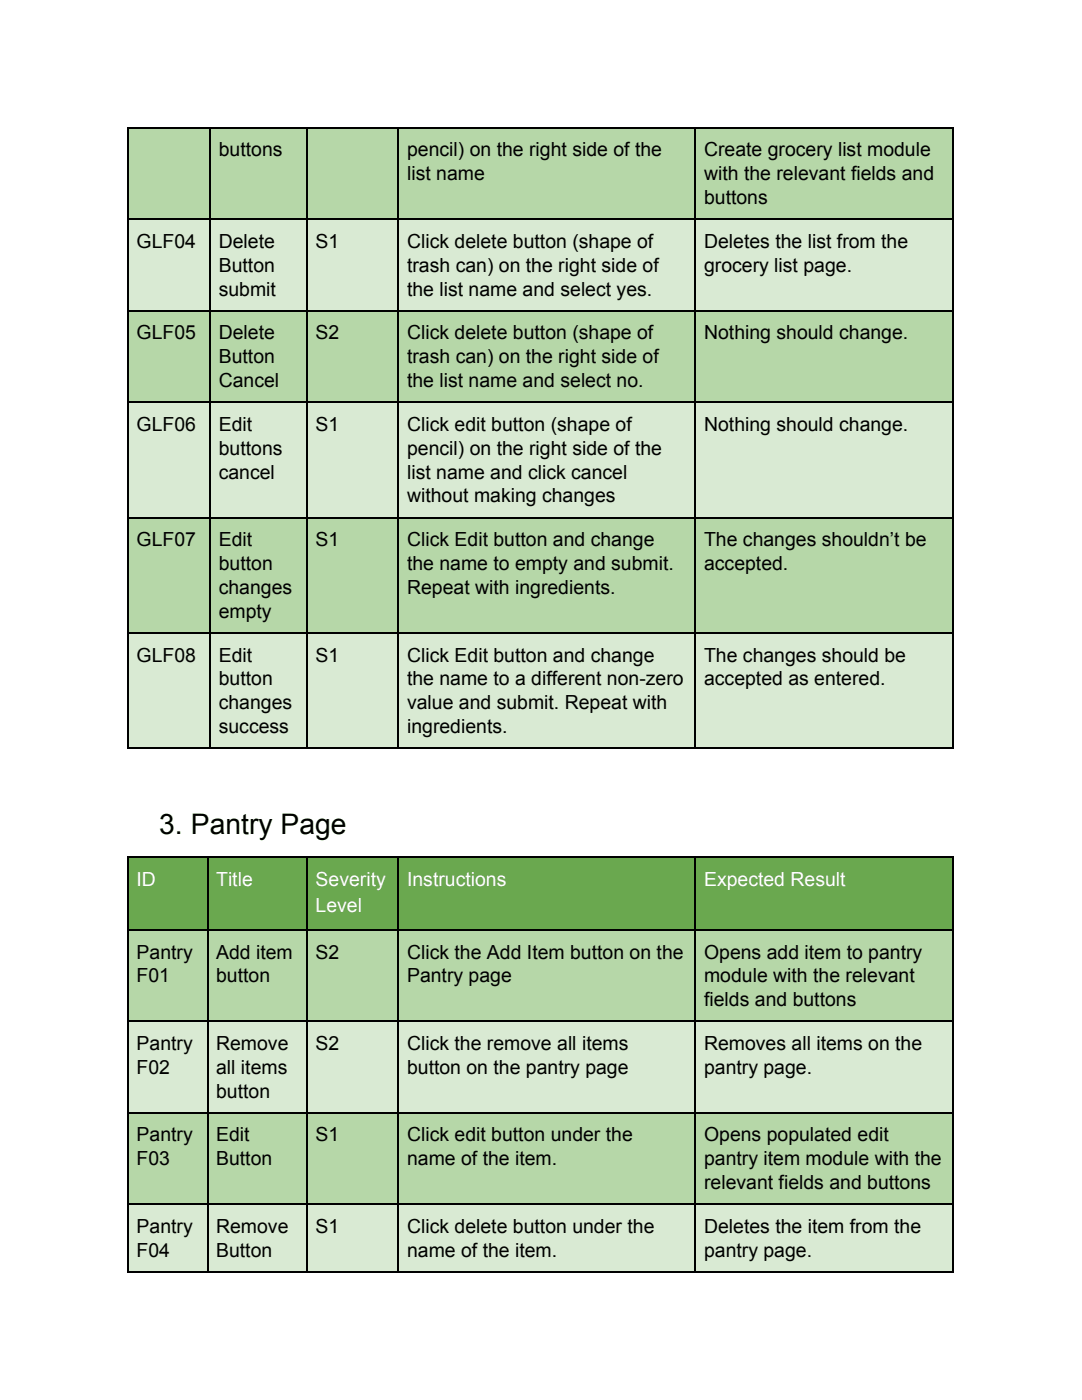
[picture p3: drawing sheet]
<svg xmlns="http://www.w3.org/2000/svg" width="216mm" height="279mm" viewBox="0 0 216 279" stroke-linecap="round" stroke-linejoin="round" font-family="sans-serif">
<defs><g id="words">
<text font-size="5.6" x="31.7" y="166.4">3. Pantry Page</text>
<g font-size="3.9">
<text x="43.7" y="31.2">buttons</text>
<text x="81.2" y="31.2">pencil) on the right side of the</text>
<text x="81.2" y="36">list name</text>
<text x="140.5" y="31.2">Create grocery list module</text>
<text x="140.5" y="36">with the relevant fields and</text>
<text x="140.5" y="40.7">buttons</text>
<text x="27.3" y="49.5">GLF04</text>
<text x="43.7" y="49.5">Delete</text>
<text x="63" y="49.5">S1</text>
<text x="81.2" y="49.5">Click delete button (shape of</text>
<text x="140.5" y="49.5">Deletes the list from the</text>
<text x="43.7" y="54.2">Button</text>
<text x="43.7" y="59">submit</text>
<text x="81.2" y="54.2">trash can) on the right side of</text>
<text x="81.2" y="59">the list name and select yes.</text>
<text x="140.5" y="54.2">grocery list page.</text>
<text x="27.3" y="67.7">GLF05</text>
<text x="43.7" y="67.7">Delete</text>
<text x="63" y="67.7">S2</text>
<text x="81.2" y="67.7">Click delete button (shape of</text>
<text x="140.5" y="67.7">Nothing should change.</text>
<text x="43.7" y="72.5">Button</text>
<text x="43.7" y="77.3">Cancel</text>
<text x="81.2" y="72.5">trash can) on the right side of</text>
<text x="81.2" y="77.3">the list name and select no.</text>
<text x="27.3" y="86">GLF06</text>
<text x="43.7" y="86">Edit</text>
<text x="63" y="86">S1</text>
<text x="81.2" y="86">Click edit button (shape of</text>
<text x="140.5" y="86">Nothing should change.</text>
<text x="43.7" y="90.8">buttons</text>
<text x="43.7" y="95.5">cancel</text>
<text x="81.2" y="90.8">pencil) on the right side of the</text>
<text x="81.2" y="95.5">list name and click cancel</text>
<text x="81.2" y="100.3">without making changes</text>
<text x="27.3" y="109">GLF07</text>
<text x="43.7" y="109">Edit</text>
<text x="43.7" y="113.8">button</text>
<text x="63" y="109">S1</text>
<text x="81.2" y="109">Click Edit button and change</text>
<text x="81.2" y="113.8">the name to empty and submit.</text>
<text x="140.5" y="109">The changes shouldn’t be</text>
<text x="140.5" y="113.8">accepted.</text>
<text x="43.7" y="118.5">changes</text>
<text x="81.2" y="118.5">Repeat with ingredients.</text>
<text x="43.7" y="123.3">empty</text>
<text x="27.3" y="132">GLF08</text>
<text x="43.7" y="132">Edit</text>
<text x="43.7" y="136.8">button</text>
<text x="63" y="132">S1</text>
<text x="81.2" y="132">Click Edit button and change</text>
<text x="81.2" y="136.8">the name to a different non-zero</text>
<text x="140.5" y="132">The changes should be</text>
<text x="140.5" y="136.8">accepted as entered.</text>
<text x="43.7" y="141.6">changes</text>
<text x="81.2" y="141.6">value and submit. Repeat with</text>
<text x="43.7" y="146.3">success</text>
<text x="81.2" y="146.3">ingredients.</text>
<text x="27.3" y="191.3">Pantry</text>
<text x="43.1" y="191.3">Add item</text>
<text x="63" y="191.3">S2</text>
<text x="81.2" y="191.3">Click the Add Item button on the</text>
<text x="140.5" y="191.3">Opens add item to pantry</text>
<text x="27.3" y="196.1">F01</text>
<text x="43.1" y="196.1">button</text>
<text x="81.2" y="196.1">Pantry page</text>
<text x="140.5" y="196.1">module with the relevant</text>
<text x="140.5" y="200.8">fields and buttons</text>
<text x="27.3" y="209.5">Pantry</text>
<text x="43.1" y="209.5">Remove</text>
<text x="63" y="209.5">S2</text>
<text x="81.2" y="209.5">Click the remove all items</text>
<text x="140.5" y="209.5">Removes all items on the</text>
<text x="27.3" y="214.3">F02</text>
<text x="43.1" y="214.3">all items</text>
<text x="81.2" y="214.3">button on the pantry page</text>
<text x="140.5" y="214.3">pantry page.</text>
<text x="43.1" y="219.1">button</text>
<text x="27.3" y="227.8">Pantry</text>
<text x="43.1" y="227.8">Edit</text>
<text x="63" y="227.8">S1</text>
<text x="81.2" y="227.8">Click edit button under the</text>
<text x="140.5" y="227.8">Opens populated edit</text>
<text x="27.3" y="232.6">F03</text>
<text x="43.1" y="232.6">Button</text>
<text x="81.2" y="232.6">name of the item.</text>
<text x="140.5" y="232.6">pantry item module with the</text>
<text x="140.5" y="237.3">relevant fields and buttons</text>
<text x="27.3" y="246.1">Pantry</text>
<text x="27.3" y="250.8">F04</text>
<text x="43.1" y="246.1">Remove</text>
<text x="43.1" y="250.8">Button</text>
<text x="63" y="246.1">S1</text>
<text x="81.2" y="246.1">Click delete button under the</text>
<text x="81.2" y="250.8">name of the item.</text>
<text x="140.5" y="246.1">Deletes the item from the</text>
<text x="140.5" y="250.8">pantry page.</text>
</g>
<g font-size="3.9" fill="#fff">
<text x="27.3" y="176.7">ID</text>
<text x="43.1" y="176.7">Title</text>
<text x="63" y="176.7">Severity</text>
<text x="81.2" y="176.7">Instructions</text>
<text x="140.5" y="176.7">Expected Result</text>
<text x="63" y="182">Level</text>
</g>
</g></defs>
<g fill="#b6d7a8">
<path d="M25.4 25.4h16.4v18.3h-16.4z"/>
<path d="M41.8 25.4h19.3v18.3h-19.3z"/>
<path d="M61.1 25.4h18.3v18.3h-18.3z"/>
<path d="M79.4 25.4h59.2v18.3h-59.2z"/>
<path d="M138.6 25.4h51.4v18.3h-51.4z"/>
</g>
<g fill="#d9ead3">
<path d="M25.4 43.7h16.4v18.2h-16.4z"/>
<path d="M41.8 43.7h19.3v18.2h-19.3z"/>
<path d="M61.1 43.7h18.3v18.2h-18.3z"/>
<path d="M79.4 43.7h59.2v18.2h-59.2z"/>
<path d="M138.6 43.7h51.4v18.2h-51.4z"/>
</g>
<g fill="#b6d7a8">
<path d="M25.4 61.9h16.4v18.3h-16.4z"/>
<path d="M41.8 61.9h19.3v18.3h-19.3z"/>
<path d="M61.1 61.9h18.3v18.3h-18.3z"/>
<path d="M79.4 61.9h59.2v18.3h-59.2z"/>
<path d="M138.6 61.9h51.4v18.3h-51.4z"/>
</g>
<g fill="#d9ead3">
<path d="M25.4 80.2h16.4v23h-16.4z"/>
<path d="M41.8 80.2h19.3v23h-19.3z"/>
<path d="M61.1 80.2h18.3v23h-18.3z"/>
<path d="M79.4 80.2h59.2v23h-59.2z"/>
<path d="M138.6 80.2h51.4v23h-51.4z"/>
</g>
<g fill="#b6d7a8">
<path d="M25.4 103.2h16.4v23h-16.4z"/>
<path d="M41.8 103.2h19.3v23h-19.3z"/>
<path d="M61.1 103.2h18.3v23h-18.3z"/>
<path d="M79.4 103.2h59.2v23h-59.2z"/>
<path d="M138.6 103.2h51.4v23h-51.4z"/>
</g>
<g fill="#d9ead3">
<path d="M25.4 126.2h16.4v23h-16.4z"/>
<path d="M41.8 126.2h19.3v23h-19.3z"/>
<path d="M61.1 126.2h18.3v23h-18.3z"/>
<path d="M79.4 126.2h59.2v23h-59.2z"/>
<path d="M138.6 126.2h51.4v23h-51.4z"/>
</g>
<g fill="none" stroke="#000" stroke-width=".26">
<path d="M25.4 25.5h164.8M25.5 25.4v124.1M41.9 25.4v124.1M61.3 25.4v124.1M79.5 25.4v124.1M138.8 25.4v124.1M190.1 25.4v124.1M25.4 43.8h164.8M25.4 62h164.8M25.4 80.3h164.8M25.4 103.3h164.8M25.4 126.3h164.8"/>
<path d="M25.4 149.4h164.8"/>
</g>
<g fill="#6aa84f">
<path d="M25.4 170.9h15.9v14.6h-15.9z"/>
<path d="M41.3 170.9h19.8v14.6h-19.8z"/>
<path d="M61.1 170.9h18.3v14.6h-18.3z"/>
<path d="M79.4 170.9h59.2v14.6h-59.2z"/>
<path d="M138.6 170.9h51.4v14.6h-51.4z"/>
</g>
<g fill="#b6d7a8">
<path d="M25.4 185.5h15.9v18.2h-15.9z"/>
<path d="M41.3 185.5h19.8v18.2h-19.8z"/>
<path d="M61.1 185.5h18.3v18.2h-18.3z"/>
<path d="M79.4 185.5h59.2v18.2h-59.2z"/>
<path d="M138.6 185.5h51.4v18.2h-51.4z"/>
</g>
<g fill="#d9ead3">
<path d="M25.4 203.7h15.9v18.3h-15.9z"/>
<path d="M41.3 203.7h19.8v18.3h-19.8z"/>
<path d="M61.1 203.7h18.3v18.3h-18.3z"/>
<path d="M79.4 203.7h59.2v18.3h-59.2z"/>
<path d="M138.6 203.7h51.4v18.3h-51.4z"/>
</g>
<g fill="#b6d7a8">
<path d="M25.4 222h15.9v18.2h-15.9z"/>
<path d="M41.3 222h19.8v18.2h-19.8z"/>
<path d="M61.1 222h18.3v18.2h-18.3z"/>
<path d="M79.4 222h59.2v18.2h-59.2z"/>
<path d="M138.6 222h51.4v18.2h-51.4z"/>
</g>
<g fill="#d9ead3">
<path d="M25.4 240.2h15.9v13.5h-15.9z"/>
<path d="M41.3 240.2h19.8v13.5h-19.8z"/>
<path d="M61.1 240.2h18.3v13.5h-18.3z"/>
<path d="M79.4 240.2h59.2v13.5h-59.2z"/>
<path d="M138.6 240.2h51.4v13.5h-51.4z"/>
</g>
<path d="M25.4 171.1h164.8M25.5 170.9v83.1M41.4 170.9v83.1M61.3 170.9v83.1M79.5 170.9v83.1M138.8 170.9v83.1M190.1 170.9v83.1M25.4 185.6h164.8M25.4 203.9h164.8M25.4 222.1h164.8M25.4 240.4h164.8M25.4 253.9h164.8" fill="none" stroke="#000" stroke-width=".26"/>
<use href="#words"/>
</svg>
